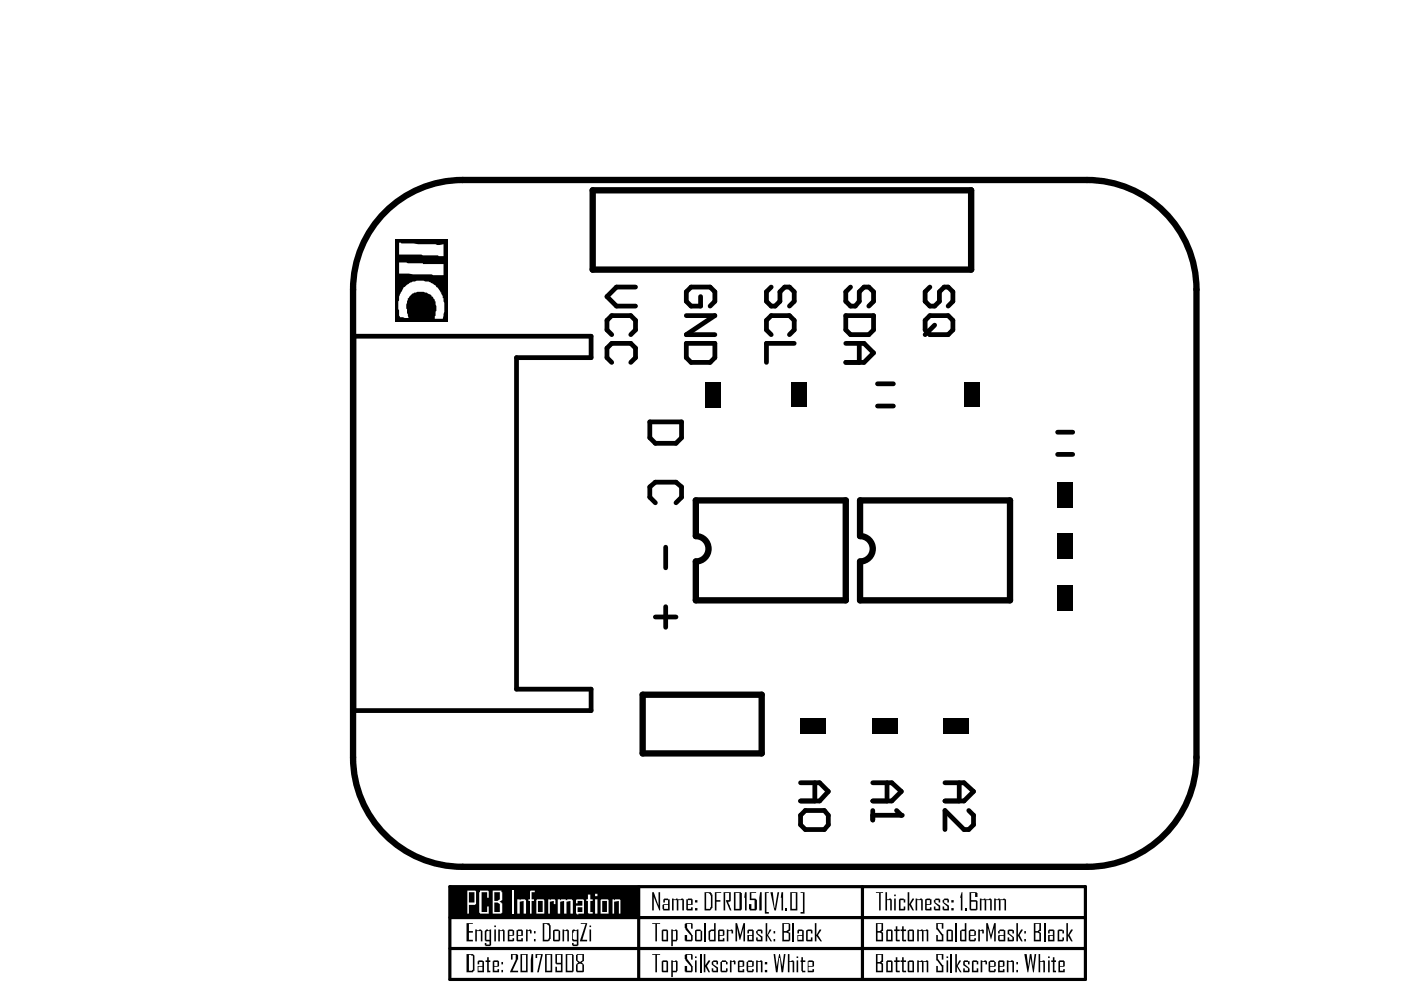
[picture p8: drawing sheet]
<svg xmlns="http://www.w3.org/2000/svg" width="297mm" height="210mm" viewBox="0 0 297 210" stroke-linecap="round" stroke-linejoin="round" font-family="sans-serif">
<path d="M95.4 188h134.7v19.7h-134.7zM95.4 194.5h134.7M135.4 188v19.7M182.9 188v19.7M95.4 201.1h134.7" fill="none" stroke="#000" stroke-width=".67"/>
<g fill="#000">
<path d="M98.9 195.7h1.4v.2h-.9v1.5h.9v.3h-.9v1.6h.9v.3h-1.4zM100.8 197.1h.3v.1l.8-.1 .4 .3v2.2h-.4v-2.2h-.8v2.2h-.3zM105.6 197.1h.4v.1l.8-.1v.1h.2v2.4h-.3v-2.2h-.7v2.2h-.4zM111.5 197.1h.4v.1l.6-.1v.1h.2v.7h-.3v-.5h-.5v2.2h-.4zM119.3 197.1h.3v.1l.8-.1v.1h.2v2.4h-.3v-2.2h-.7v2.2h-.3zM123.1 195.7h1.4l-1 3.6h1v.3h-1.5l1.1-3.7h-1zM138.3 189.2h.3l1 2.8v-2.8h.4v3.8h-.2l-1.2-2.8v2.8h-.3zM138.3 195.7h1.7v.2h-.7v3.7h-.4v-3.7h-.6zM142.5 190.5h.3v.2h.5v-.2h.2a1.1 1.1 0 0 0 1.2 0l.3 .2v2.3h-.3v-2.2h-.9v2.2h-.3v-2.2h-.7v2.2h-.3zM145.2 195.9h.1v-.2h1.4l.2 .2v1h-.4v-1h-.8v.8l1 1.5h.2v1.2h-.2v.2h-1.4v-.2h-.1v-1.2h.5v1.1h.8v-.9l-1.3-1.7zM151.6 189.2h1.3v.1h-1v1.5h.8v.4h-.8v1.8h-.3zM153.4 189.2h1.5v1.8l-.1 .2h-.4v.3l.7 1.5h-.3l-.9-2v-.2h.7v-1.5h-.8v3.7h-.4z"/>
<path d="M154.1 197.1h.3v.1l.9-.1v.1h.1v.7h-.3v-.5h-.7v2.2h-.3zM155.9 195.7h.4l.6 2.7 .7-2.7h.4v3.9h-.4v-2.9l-.7 2.6h-.1l-.5-2.6v2.9h-.4zM158 189.2h.3v3.8h-.3v-2.7h-.2zM159 189.2h1.3v.1h-1v1.2h.8l.4 .3v2.1h-.2v.1h-1.3l-.2-.3v-1h.5v1h.7v-1.9h-1zM161.2 189.2h.3v3.8h-.5v-2.7zM160.3 197.4h.2l.1-.3h.9v.1h.2v.7h-.4v-.5h-.7v.5l1.1 .7v1h-1.2v-.2h-.2v-.6h.3v.5h.7v-.5l-.8-.7v-.2h-.2zM162.2 189.2h.8v.1h-.5v4.1h.5v.3h-.8zM162.3 195.7h.4v2.5l.5-1.1h.3l-.7 1.1 .9 1.4h-.4l-.6-1.2v1.2h-.4zM163.3 189.2h.5l.4 3.2 .2 .1 .5-3.3h.3l-.7 3.8h-.3zM165.7 189.2h.3v3.8h-.3v-2.7h-.2zM166.5 192.5h.4v.5h-.4zM169.7 189.2h.9v4.5h-.9v-.3h.5v-4.1h-.5z"/>
<path d="M170.9 197.2l.3-.1h.9v.1h.2v.7h-.4v-.5h-.7v1.9h.7v-.5h.4v.8a1.52 1.52 0 0 1-1.4-.2zM172.8 195.7h.3v2.5l.7-1.1h.3l-.7 1.1 .9 1.4h-.4l-.8-1.2v1.2h-.3zM185.7 189.2h1.5v.1h-.5v3.7h-.3v-3.7h-.7zM187.7 189.2h.4v1.5h.3l.2-.2h.3v.2h.2v2.3h-.4v-2.2h-.6v2.2h-.4zM190.6 190.7h.2v-.2h.8v.2h.3v.7h-.3v-.6h-.7v1.9h.7v-.5h.3v.7a1.52 1.52 0 0 1-1.3 .1zM192.4 189.2h.4v2.5l.7-1.2h.3l-.7 1.2 .7 1.3h-.3l-.7-1.1v1.1h-.4zM194.1 190.5h.4v.2l1-.2v.2h.1v2.3h-.3v-2.2h-.8v2.2h-.4zM198 190.8l.3-.1v-.2h.9v.2h.1v.7h-.3v-.6h-.7v.6l1 .6v1h-1.1v-.1h-.2v-.7h.3v.5h.7v-.5l-.8-.7v-.1h-.2zM199.8 190.8h.2l.2-.3h.8v.2h.2v.7h-.3v-.6h-.7v.6l1 .6v1h-1.2v-.1h-.2v-.7h.4v.5h.7v-.5l-.9-.7v-.1h-.2zM203.9 189.2h.2v3.8h-.4v-2.7h-.2zM204.7 192.5h.4v.5h-.4zM207.8 190.5h.3v.2h.5v-.2h.2a1.1 1.1 0 0 0 1.1 0l.4 .2v2.3h-.4v-2.2h-.8v2.2h-.3v-2.2h-.7v2.2h-.3z"/>
<path d="M210.8 190.5h.3v.2h.5v-.2h.2a1.1 1.1 0 0 0 1.2 0l.3 .2v2.3h-.3v-2.2h-.9v2.2h-.3v-2.2h-.7v2.2h-.3zM103.3 203h.3v.6h.4v.4h-.4v1.8h.4v.4h-.7v-2.2h-.3v-.4h.3zM108.3 202.3h1.4v.2h.1v1h-.1l-1 2.3h1.1v.4h-1.6l1.1-2.7v-1h-.6v1h-.4zM112.7 202.3h.3v3.9h-.5v-2.7zM113.5 202.3h1.6l-.9 3.9h-.3l.8-3.7h-.8v.6h-.4zM138.3 202.3h1.7v.2h-.7v3.7h-.4v-3.7h-.6zM145.2 202.5h.1v-.2h1.4l.2 .2v1h-.4v-1h-.8v.8l1 1.5h.2v1.2h-.2v.2h-1.4v-.2h-.1v-1.2h.5v1h.8v-.8l-1.2-1.4-.1-.3zM149.2 202.3h.3v2.3l.7-1h.4l-.7 1.2 .7 1.4h-.4l-.7-1.2v1.2h-.3zM150.9 204l.3-.2v-.2h.9v.2h.1v.7h-.3v-.5h-.7v.5l1 .6v1.1h-1.1v-.2h-.2v-.7h.3v.5h.7v-.5l-1-.8zM152.7 204l.4-.2v-.2h.8l.2 .4h.2v.5h-.4v-.5h-.8v1.8h.8v-.5h.4v.7h-.2v.2h-1.2v-.2h-.2zM154.8 203.6h.3v.2l.7-.2 .1 .2v.7h-.3v-.5h-.5v2.2h-.3zM160.3 203.6h.3v.2l.9-.2 .2 .2v2.4h-.4v-2.2h-.7v2.2h-.3z"/>
<path d="M164 202.3h.4l.3 3 .5-3h.2l.5 3 .3-3h.3l-.5 3.9h-.3l-.3-3.2v.1h-.2l-.3 3.1h-.4zM167 202.3h.4v1.5h.3l.2-.2h.3v.2h.2v2.4h-.3v-2.2h-.7v2.2h-.4zM169.9 203h.3v.6h.5v.4h-.5v1.8h.5v.4h-.6l-.2-.4v-1.8h-.2v-.4h.2zM189.9 203h.4v.6h.5v.4h-.5v1.8h.5v.4h-.7l-.2-.2v-2h-.3v-.4h.3zM191.3 203h.3v.6h.5v.4h-.5v1.8h.5v.4h-.7l-.1-.2v-2h-.4v-.4h.4zM194.5 203.6h.3v.2l.7-.2a.84 .84 0 0 0 1 0l.3 .2v2.4h-.3v-2.2h-.7v2.2h-.3v-2.2h-.7v2.2h-.3zM198.5 202.3h1.5v1.2h-.3v-1h-.9v.8l1 1.3h.2v1.6h-1.5v-1.4h.3v1h.9v-.8l-1-1.4h-.2zM202.5 202.3h.4v2.3l.5-1h.3l-.7 1.2 .9 1.4h-.4l-.6-1.2v1.2h-.4zM204.2 203.8h.2v-.2h.8v.2h.4v.7h-.4v-.5h-.6v.5l.8 .6v.2h.2v.7a1.52 1.52 0 0 1-1.4 .2v-.9h.4v.5h.6v-.5l-1-.7zM206.1 203.8h.1v-.2h.9l.3 .2v.7h-.3v-.5h-.7v1.8h.7v-.5h.3v.9h-1.3zM207.9 203.6h.4v.2l.8-.2v.2h.2v.7h-.4v-.5h-.6v2.2h-.4zM213.5 203.6h.3v.2l1-.2v.2h.2v2.4h-.4v-2.2h-.8v2.2h-.3z"/>
<path d="M217.2 202.3h.5l.3 3 .3-3h.4l.3 3 .4-3h.3l-.5 3.9h-.2l-.5-3.2-.5 3.2h-.2zM220.2 202.3h.3v1.5h.5v-.2h.4l.1 .2v2.4h-.3v-2.2h-.7v2.2h-.3zM223.2 203h.4v.6h.3v.4h-.3v1.8h.3v.4h-.7v-2.2h-.3v-.4h.3z"/>
<path d="M104.8 196.2h.3v.4h-.3zM104.8 197.1h.3v2.5h-.3z"/>
<path d="M107.7 197.2h.1v-.1h.9l.3 .1v1l-.2 .2h-.8v.9h.7v-.4h.3v.5a1.52 1.52 0 0 1-1.3 .2zM108 197.4v.8h.7v-.8z"/>
<path d="M109.5 197.2l.3-.1h.9v.1h.2v1.2h-1.1v.9h.7v-.4h.4v.7h-1.2l-.2-.2zM109.8 197.4v.8h.7v-.8z"/>
<path d="M113.2 197.4h.3v.5h-.3zM113.2 199.1h.3v.5h-.3z"/>
<path d="M115.1 195.7h1.3l.3 .5v2.9h-.1v.3h-.2a1.52 1.52 0 0 1-1.3 .2zM115.4 195.9v3.4h.8l.2-.4v-2.7l-.5-.3z"/>
<path d="M117.2 197.2l.4-.1h.8v.1l.4 .2v2h-.2v.2a1.52 1.52 0 0 1-1.4-.2zM117.6 197.4v1.9h.8v-1.9z"/>
<path d="M125 196.2h.3v.4h-.3zM125 197.1h.3v2.5h-.3z"/>
<path d="M140.3 197.2h.2v-.1h1v.1h.1v2.4a1.52 1.52 0 0 1-1.3-.2zM140.6 197.4v1.9h.7v-1.9z"/>
<path d="M140.6 190.7h.2v-.2h.8v.2h.4v2.3h-1.4l-.1-.3v-.8h.1v-.2h1v-.9h-.6v.6h-.4zM140.8 191.9v.8h.8v-.8z"/>
<path d="M142.3 197.1h.4v.1l.8-.1v.1h.2v2.1l-.2 .3h-.8v1h-.4zM142.7 197.4v1.9h.6v-1.9z"/>
<path d="M145.5 190.7h.3v-.2h.9v.2h.2v1.2h-1.1v.8h.7v-.3h.4v.6h-1.2l-.2-.1zM145.8 190.8v.9h.7v-.9z"/>
<path d="M147.4 190.8h.5v.6h-.5zM147.4 192.5h.5v.5h-.5z"/>
<path d="M147.4 197.2l.3-.1h.8l.2 .3h.2v2h-.2v.2a1.52 1.52 0 0 1-1.3-.2zM147.7 197.4v1.9h.8v-1.9z"/>
<path d="M149.4 189.2h1.3v.1h.2v.4h.2v2.8h-.2l-.2 .4a1.52 1.52 0 0 1-1.3 .1zM149.7 189.3v3.4h.9v-.3h.1v-2.6h-.1v-.3l-.4-.2z"/>
<path d="M151.4 195.7h.3v3.9h-1.3v-.3h-.2v-1.9l.5-.3h.7zM150.6 197.6v1.7h.8v-1.9h-.7v.2z"/>
<path d="M152.2 197.2h.2v-.1h1v.1h.2v1l-.2 .2h-.8v.9h.6v-.4h.4v.7h-1.4zM152.6 197.4v.8h.6v-.8z"/>
<path d="M155.6 189.2h1.5v.1h.2v3.6h-.2v.1h-1.5zM155.9 189.3v3.4h.9v-3.4z"/>
<path d="M158.5 197.2h.1v-.1h1v.1h.2v2.4h-1.3v-1.4h1v-.8h-.7v.5h-.3zM158.8 198.4v.9h.7v-.9z"/>
<path d="M164 197.4h.4v.5h-.4zM164 199.1h.4v.5h-.4z"/>
<path d="M165.9 195.7h1.5v.2h.1v1.3l-.5 .4 .5 .1v1.7h-.1v.2h-1.5zM166.2 195.9v1.5h.5l.5-.3v-1.2zM166.2 197.7v1.6h1v-1.4z"/>
<path d="M167.5 189.2h1.6v3.8h-1.6zM167.9 189.3v3.4h.8v-3.4z"/>
<path d="M169.1 197.2h.1v-.1h.9l.3 .1v2.4h-1.3v-1.4h1v-.8h-.7v.5h-.3zM169.2 198.4v.9h.9v-.9z"/>
<path d="M189.6 189.7h.3v.3h-.3zM189.6 190.5h.3v2.5h-.3z"/>
<path d="M196.1 190.7l.4-.2h.7l.3 .2v1l-.2 .2h-.8v.8h.7v-.3h.3v.6h-1.2l-.2-.1zM196.5 190.8v.9h.7v-.9z"/>
<path d="M201.7 190.8h.5v.6h-.5zM201.7 192.5h.5v.5h-.5z"/>
<path d="M205.6 189.2h1.5v.1h.1v.9h-.5v-.9h-.8v1.5h1.2v.2h.1v1.9h-.1v.1h-1.4v-.1h-.1zM205.9 191.2v1.5h1v-1.5z"/>
<path d="M98.9 202.3h1.4l.3 .3v2.9a.59 .59 0 0 1-.7 .7h-1zM99.4 202.5v3.3h.7v-.2h.2v-3z"/>
<path d="M101.3 203.8h.1v-.2h.9l.3 .2v2.4h-1.3v-1.4h1v-.8h-.7v.5h-.3zM101.4 205v.8h.9v-.8z"/>
<path d="M102.8 197.4l.3-.3h.4v.1l.6-.1v3.3h-.1v.2h-1v-.2h-.2v-.5h.3v.4h.7v-.7h-.8v-.2h-.2zM103.1 197.6v1.7h.7v-1.9h-.5z"/>
<path d="M104.5 203.8h.1v-.2h1v.2h.2v1l-.2 .2h-.8v.8h.7v-.3h.3v.7h-1.3zM104.8 204v.8h.7v-.8z"/>
<path d="M106.3 204h.4v.5h-.4zM106.3 205.6h.4v.6h-.4z"/>
<path d="M110.4 202.3h1.5v3.9h-1.5zM110.7 202.5v3.3h.8v-3.3z"/>
<path d="M115.6 202.3h1.5v3.9h-1.5zM115.9 202.5v3.3h.8v-3.3z"/>
<path d="M117.8 202.3h1.5v3.9h-1.5v-1.2h.3v.8h.8v-1.3h-1v-.2h-.1zM118.1 202.5v1.6h.8v-1.6z"/>
<path d="M119.9 202.3h1.6v.2h.1v3.5h-.1v.2h-1.6zM120.3 202.5v3.3h1v-3.3z"/>
<path d="M121.3 197.2h.2v-.1h.3l.2 .1 .6-.1v3.3h-.1v.2h-1v-.2h-.2v-.5h.3v.4h.7v-.7h-.8v-.2h-.2zM121.6 197.4v.3h-.1v1.4h.1v.2h.7v-1.9z"/>
<path d="M122.1 202.5h.2v-.2h1.5v1.5l-.5 .3 .5 .4v1.5l-.2 .2h-1.3v-.2h-.2v-1.5l.5-.4-.5-.5zM122.5 202.5v1.1l.5 .4 .5-.4v-1.1zM122.5 204.5v1.3h1v-1.3l-.5-.2z"/>
<path d="M140.3 203.8h.2v-.2h1v.2h.1v2.4a1.52 1.52 0 0 1-1.3-.2zM140.6 204v1.8h.7v-1.8z"/>
<path d="M142.3 203.6h.4v.2l.8-.2v.2h.2v2l-.2 .4h-.8v1h-.4zM142.7 204v1.8h.6v-1.8z"/>
<path d="M147.4 202.8h.3v.3h-.3zM147.4 203.6h.3v2.6h-.3z"/>
<path d="M156.4 203.8h.2v-.2h1v.2h.2v1l-.2 .2h-.8v.8h.7v-.3h.3v.7h-1.2l-.2-.2zM156.8 204v.8h.7v-.8z"/>
<path d="M158.3 204h.2l.1-.4h.9v.2h.3v1l-.2 .2h-1v.8h.9v-.3h.3v.5h-.2v.2h-1.1l-.2-.4zM158.6 204v.8h.9v-.8z"/>
<path d="M162.2 204h.5v.5h-.5zM162.2 205.6h.5v.6h-.5z"/>
<path d="M168.9 202.8h.3v.3h-.3zM168.9 203.6h.3v2.6h-.3z"/>
<path d="M171.2 203.8h.2v-.2h.9l.3 .2v1l-.2 .2h-1v.8h.9v-.3h.3v.5a1.52 1.52 0 0 1-1.4 .2zM171.4 204v.8h.9v-.8z"/>
<path d="M185.7 202.3h1.5v1.7l-.3 .1 .3 .2v1.9h-1.5zM186.1 202.5v1.5h.5l.3-.4v-1.1zM186.1 204.3v1.5h.8v-1.3z"/>
<path d="M187.9 203.8h.2v-.2h1v.2h.1v2.4h-1.3zM188.2 204v1.8h.7v-1.8z"/>
<path d="M192.4 203.8l.4-.2h.8v.2h.2v2.4a1.52 1.52 0 0 1-1.4-.2zM192.8 204v1.8h.7v-1.8z"/>
<path d="M200.7 202.8h.3v.3h-.3zM200.7 203.6h.3v2.6h-.3z"/>
<path d="M209.6 204l.3-.2v-.2h.9v.2l.3 .2v.8l-.2 .2h-1v.8h.9v-.3h.3v.5h-.2v.2h-1.1v-.2h-.2zM209.9 204v.8h.9v-.8z"/>
<path d="M211.6 203.8h.2v-.2h1v.2h.2v1l-.2 .2h-.8v.8h.6v-.3h.4v.7h-1.4zM212 204v.8h.6v-.8z"/>
<path d="M215.5 204h.3v.5h-.3zM215.5 205.6h.3v.6h-.3z"/>
<path d="M222.2 202.8h.4v.3h-.4zM222.2 203.6h.4v2.6h-.4z"/>
<path d="M224.4 203.8h.2v-.2h1v.2h.2v1l-.2 .2h-.9v.8h.7v-.3h.4v.7h-1.4zM224.7 204v.8h.7v-.8z"/>
</g>
<path d="M149.5 195.7v3.9M168.2 195.7v3.9M148.5 202.3v3.9M201.7 202.3v3.9" fill="none" stroke="#000" stroke-width=".34"/>
<path d="M95.4 188.2h39.8v6.3h-39.8z" fill-rule="evenodd" fill="#000"/>
<g fill="#fff">
<path d="M101.8 188.8h1.7l.1 .2v1.3h-.3v-1.1h-1.2v4.2h1.2v-1.2h.3v1.5h-1.8v-.2h-.2v-4.3h.2z"/>
<path d="M108.5 188.8h.3v4.9h-.3z"/>
<path d="M109.7 190.7h.5v.1h.2v-.1a.87 .87 0 0 1 1.1 .3v2.7h-.5v-2.7l-.8 .2v2.5h-.5z"/>
<path d="M112.4 189l.1-.2h.9v.4h-.7v1.5h.5v.3h-.5v2.7h-.3v-2.7h-.4v-.3h.4z"/>
<path d="M116.2 190.7h.4v.1a1.1 1.1 0 0 1 1.2 0v.9h-.4v-.7l-.8 .2v2.5h-.4z"/>
<path d="M118.3 190.7h.5v.1h.1v-.1h1v.1h.4v-.1h.1a.75 .75 0 0 1 1.1 .3v2.7h-.5v-2.7l-.9 .2v2.5h-.5v-2.7l-.8 .2v2.5h-.5z"/>
<path d="M124.7 189.7h.5v1h.5v.3h-.5v2.4h.5v.3h-.9l-.1-.2v-2.5h-.4v-.3h.4z"/>
<path d="M129.9 190.7h.3v.1h.2v-.1h1l.1 .1v2.9h-.3v-2.7l-1 .2v2.5h-.3z"/>
<path d="M99.1 188.8h1.7l.1 .2v2.7h-.1v.2h-1.4v1.8h-.3zM99.4 189.2v2.2h1.2v-2.2z"/>
<path d="M104.5 188.8h1.8v.4h.2v1.6l-.7 .4 .7 .3v2h-.2v.2h-1.8zM104.8 189.2v1.8h.7l.5-.3v-1.5zM104.8 191.4v2h1.2v-1.7l-.5-.3z"/>
<path d="M113.7 190.8l.2-.1h1.3l.2 .1v2.9h-1.7zM114.1 191v2.4h1v-2.4z"/>
<path d="M122.1 190.8l.2-.1h1.3l.2 .1v2.9h-1.2v.2h-.3v-.2h-.2v-1.7h1.4v-1h-1v.5h-.4zM122.5 192.4v1h1v-1z"/>
<path d="M126.2 189.5h.5v.5h-.5zM126.2 190.7h.5v3h-.5z"/>
<path d="M127.3 190.8l.2-.1h1.4l.1 .1v2.9h-1.7zM127.7 191v2.4h1v-2.4z"/>
</g>
<g fill="#000">
<path d="M189.9 196.4h.4v.7h.5v.3h-.5v1.9h.5v.3h-.7l-.2-.2v-2h-.3v-.3h.3zM191.3 196.4h.3v.7h.5v.3h-.5v1.9h.5v.3h-.7l-.1-.2v-2h-.4v-.3h.4zM194.5 197.1h.3v.1l.7-.1a.84 .84 0 0 0 1 0l.3 .1v2.4h-.3v-2.2h-.7v2.2h-.3v-2.2h-.7v2.2h-.3zM198.5 195.7h1.5v1.2h-.3v-1h-.9v.8l1 1.4h.2v1.5h-1.5v-1.4h.3v1.1h.9v-.9l-1-1.3h-.2zM207.4 197.1h.4v.1l.6-.1 .2 .1v.7h-.3v-.5h-.5v2.2h-.4zM209.1 195.7h.3l.7 2.7 .7-2.7h.3v3.9h-.3v-2.9l-.7 2.6-.7-2.6v2.9h-.3zM213.6 197.2h.2v-.1h.8l.4 .1v.7h-.4v-.5h-.6v.5l1 .9v.6l-.2 .2h-1.2v-.8h.4v.5h.6v-.5l-1-.7zM215.5 195.7h.3v2.5l.7-1.1h.3l-.6 1.1 .6 1.4h-.3l-.7-1.2v1.2h-.3zM224.2 197.2h.2v-.1h.8v.1h.4v.7h-.4v-.5h-.6v1.9h.6v-.5h.4v.6h-.2v.2h-1.2zM226.1 195.7h.3v2.5l.7-1.1h.3l-.6 1.1 .6 1.4h-.3l-.7-1.2v1.2h-.3z"/>
<path d="M185.7 195.7h1.5v1.7l-.3 .2 .3 .1v1.9h-1.5zM186.1 195.9v1.5h.5l.3-.3v-1.2zM186.1 197.7v1.6h.8v-1.4z"/>
<path d="M187.9 197.2h.2v-.1h1v.1h.1v2.4h-1.3zM188.2 197.4v1.9h.7v-1.9z"/>
<path d="M192.4 197.2l.4-.1h.8v.1h.2v2.4a1.52 1.52 0 0 1-1.4-.2zM192.8 197.4v1.9h.7v-1.9z"/>
<path d="M200.7 197.2h.2v-.1h.8l.3 .1v2.4h-1.3zM201 197.4v1.9h.7v-1.9z"/>
<path d="M204.6 195.7h.3v3.9h-1.2l-.2-.2v-2l.4-.2v-.1h.7zM203.9 197.4v1.9h.7v-1.9z"/>
<path d="M205.4 197.4l.3-.3h.9l.1 .3h.2v.8l-.2 .2h-1v.9h.9v-.4h.3v.5h-.2v.2h-1.1v-.2h-.2zM205.7 197.4v.8h.9v-.8z"/>
<path d="M211.6 197.4h.2l.2-.3h.8l.3 .1v2.4h-.5a.75 .75 0 0 1-1-.3v-.9l.2-.2h1v-.8h-.8v.5h-.4zM212 198.4v.9h.8v-.9z"/>
<path d="M217.2 197.4h.3v.5h-.3zM217.2 199.1h.3v.5h-.3z"/>
<path d="M219.2 195.7h1.5v1.7h-.3v.2l.3 .1v1.9h-1.5zM219.5 195.9v1.5h.5l.4-.3v-1.2zM219.5 197.7v1.6h.9v-1.4z"/>
<path d="M222.2 197.2h.2v-.1h1v.1h.2v2.4h-1.4v-1.4h1v-.8h-.6v.5h-.4zM222.6 198.4v.9h.6v-.9z"/>
<circle cx="191.1" cy="172.9" r=".5"/>
</g>
<path d="M202.7 195.7v3.9M221.5 195.7v3.9" fill="none" stroke="#000" stroke-width=".34"/>
<path d="M81.7 45a23.1 23.1 0 0 1 16.4-6.8h132.4a23.2 23.2 0 0 1 23.2 23.2v99.2a23.2 23.2 0 0 1-23.2 23.2h-132.4a23.2 23.2 0 0 1-23.2-23.2v-99.2a23.1 23.1 0 0 1 6.8-16.4zM125.7 40.3h80.2v16.9h-80.2zM147.5 113.7v-7.6h31.8v21.2h-31.8v-8.3M182.4 113.7v-7.6h31.7v21.2h-31.7v-8.3M136.3 147.3h25.2v12.4h-25.2z" fill="none" stroke="#000" stroke-width="1.3"/>
<g fill="none" stroke="#000" stroke-width="1">
<path d="M75 71.3h50.3v4.5h-15.8v70.3h15.8v4.6h-50.3zM129.7 71l-1-1.1v-2l1-1h4l1 1v2l-1 1.1M129.7 76.8l-1-1v-2l1-1h4l1 1v2l-1 1M134.7 60.9h-4l-2 2 2 2h4M145.5 66.9h6.1l-6.1 4.1h6.1M145.5 72.8h6.1v3l-1 1h-4.1l-1-1zM148.5 62.9v2h-2l-1-1v-2l1-1h4.1l1 1v2l-1 1M196.1 67.9l1.1-1h3.8l1 1v2l-1 1.1h-3.8l-1.1-1.1zM197.2 60.9l-1.1 1v2l1.1 1h1l1-1v-2l1-1h.8l1 1v2l-1 1M198.2 68.9l-2.1 2.1M137.8 89.5h6.7v3.3l-1.2 1.2h-4.4l-1.1-1.2zM186.1 86.1h3.3"/>
<path d="M186.1 81.4h3.3M224.2 91.6h3.2M224.2 96.3h3.2M138.9 106.6l-1.1-1.2v-2.2l1.1-1h4.4l1.2 1v2.2l-1.2 1.2M141.1 116v4.4M138.9 130.8h4.4M141.1 128.6v4.4M169.7 166h4.1l1.8 1.8-1.8 2h-4.1M169.7 172.9l1-1.1h4.1l.8 1.1v2l-.8 1h-4.1l-1-1zM172.8 166v3.8M185 166h4.1l2 1.8-2 2h-4.1M185 171.8v2.1"/>
<path d="M188.1 166v3.8M190.1 171.8l1 1.1h-6.1M200.3 166h4.1l2 1.8-2 2h-4.1M203.4 166v3.8M205.4 171.8l1 1.1v2l-1 1h-1l-4.1-4.1v4.1"/>
</g>
<g fill="#000">
<path d="M83.8 50.8h11.1v17.5h-11.1z" fill-rule="evenodd"/>
<path d="M149.5 81h3.2v5.4h-3.2z" fill-rule="evenodd"/>
<path d="M167.7 81h3.4v5.3h-3.4z" fill-rule="evenodd"/>
<path d="M204.4 81h3.4v5.3h-3.4z" fill-rule="evenodd"/>
<path d="M224.2 113.2h3.2v5.3h-3.2z" fill-rule="evenodd"/>
<path d="M224.2 102.2h3.2v5.4h-3.2z" fill-rule="evenodd"/>
<path d="M224.2 124.1h3.2v5.4h-3.2z" fill-rule="evenodd"/>
<path d="M169.7 152.3h5.4v3.4h-5.4z" fill-rule="evenodd"/>
<path d="M184.9 152.3h5.4v3.4h-5.4z" fill-rule="evenodd"/>
<path d="M200 152.3h5.4v3.4h-5.4z" fill-rule="evenodd"/>
</g>
<g fill="#fff">
<path d="M84.6 51.4h.4l.1 .2h2.5l1.1 .2h3.7a1.88 1.88 0 0 0 1.6 0v2.5h-1l-.1-.2h-3.2l-.4-.1h-4.7z"/>
<path d="M84.6 55.7h1.5l.4 .1h3.2v.2h4.3v2.3l-9.4-.3z"/>
<path d="M85.6 60.9l.4-.2a2.92 2.92 0 0 1 2-1 4.8 4.8 0 0 1 2.5 0l.8 .2v.1l.5 .2 1.1 .8a6.3 6.3 0 0 1 1.3 4.1v1l-.3 1.5h-1.7l.2-1.4a3.1 3.1 0 0 0 0-2v-.3h-.2v-.3l-.2-.2a3.3 3.3 0 0 0-3-1.5 2.64 2.64 0 0 0-2.7 2l-.2 1.5 .2 .2v.8l.2 .2 .1 .8-1.8-.1-.2-.4v-.7a6.5 6.5 0 0 1 .7-4.7z"/>
</g>
<path d="M163.5 60.9l-1 1v2l1 1h.9l1-1v-2l1-1h1l1 1v2l-1 1M163.5 71l-1-1.1v-2l1-1h3.9l1 1v2l-1 1.1M168.4 72.8h-5.9v4M179.3 66.9h5.9v3l-1 1.1h-3.9l-1-1.1zM179.3 72.8h3.9l2 2-2 2h-3.9M180.3 60.9l-1 1v2l1 1h1l.9-1v-2l1-1h1l1 1v2l-1 1M182.2 72.8v4" fill="none" stroke="#000" stroke-width="1"/>
<path d="M147.5 113.7a2.69 2.69 0 0 1 2.7 2.7 2.69 2.69 0 0 1-2.7 2.6M182.4 113.7a2.69 2.69 0 0 1 2.6 2.7 2.69 2.69 0 0 1-2.6 2.6" fill="none" stroke="#000" stroke-width="1.3"/>
</svg>
